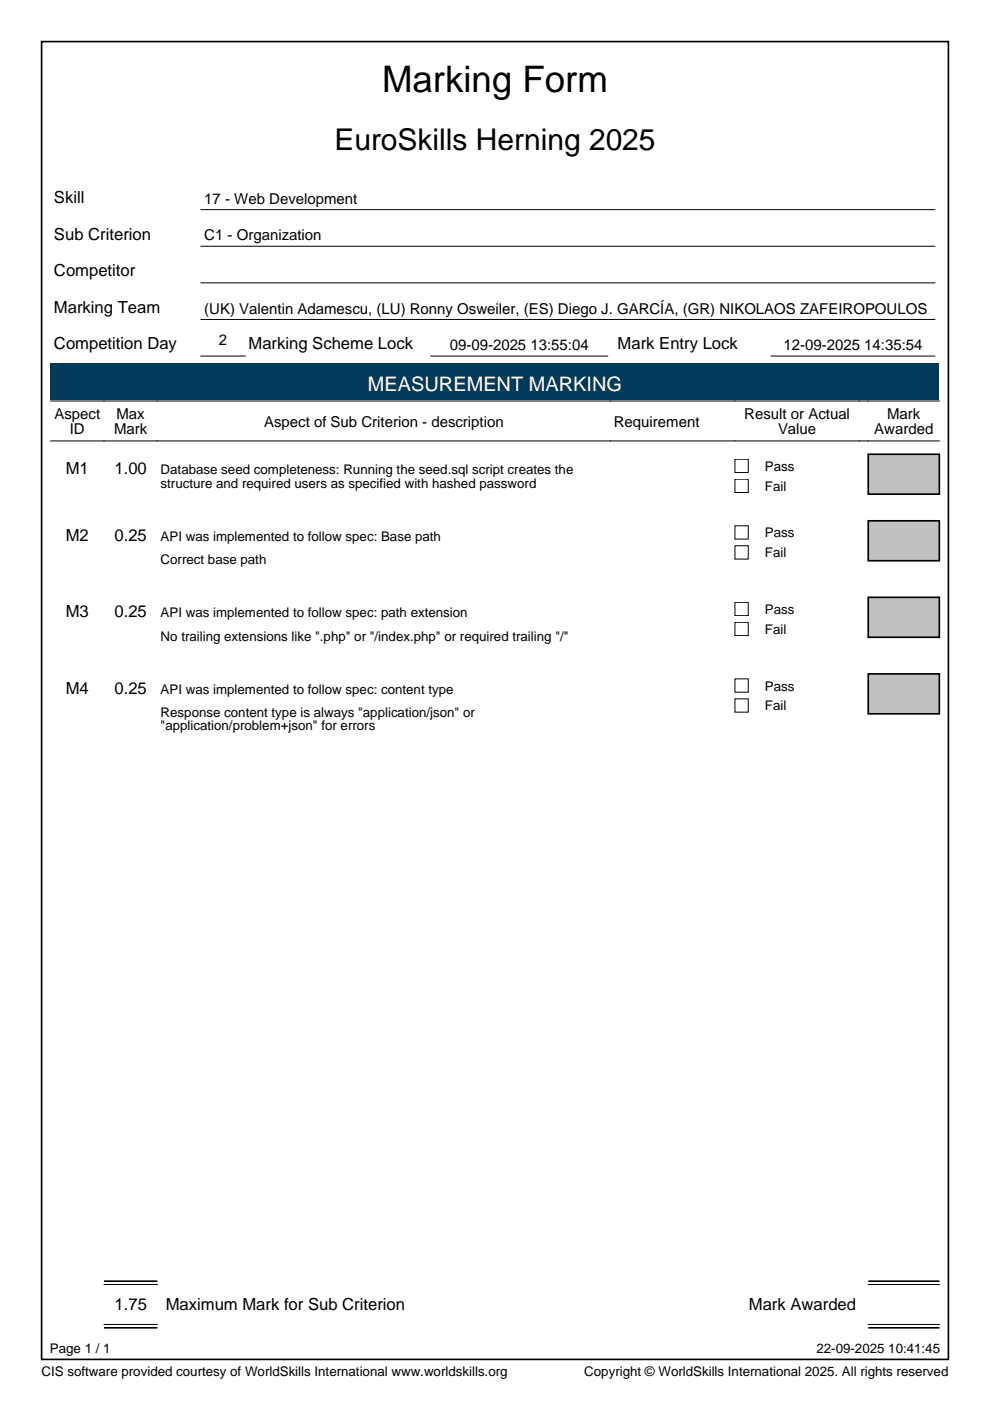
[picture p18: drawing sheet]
<svg xmlns="http://www.w3.org/2000/svg" width="210mm" height="297mm" viewBox="0 0 210 297" stroke-linecap="round" stroke-linejoin="round" font-family="sans-serif">
<defs><g id="words">
<text font-size="7.8" x="81" y="19.4">Marking Form</text>
<text font-size="6.3" x="70.9" y="31.7">EuroSkills Herning 2025</text>
<text font-size="4.2" fill="#fff" x="78" y="82.9">MEASUREMENT MARKING</text>
<g font-size="3.5">
<text x="11.4" y="43">Skill</text>
<text x="11.4" y="50.8">Sub Criterion</text>
<text x="11.4" y="58.6">Competitor</text>
<text x="11.4" y="66.3">Marking Team</text>
<text x="11.4" y="74.1">Competition Day</text>
<text x="52.7" y="74.1">Marking Scheme Lock</text>
<text x="131" y="74.1">Mark Entry Lock</text>
<text x="13.9" y="100.5">M1</text>
<text x="24.3" y="100.5">1.00</text>
<text x="13.9" y="114.7">M2</text>
<text x="24.3" y="114.7">0.25</text>
<text x="13.9" y="130.9">M3</text>
<text x="24.3" y="130.9">0.25</text>
<text x="13.9" y="147.1">M4</text>
<text x="24.3" y="147.1">0.25</text>
<text x="24.3" y="277.8">1.75</text>
<text x="35.1" y="277.8">Maximum Mark for Sub Criterion</text>
<text x="158.8" y="277.8">Mark Awarded</text>
</g>
<g font-size="3.2">
<text x="43.3" y="43.2">17 - Web Development</text>
<text x="43.3" y="51">C1 - Organization</text>
<text x="43.3" y="66.5">(UK) Valentin Adamescu, (LU) Ronny Osweiler, (ES) Diego J. GARCÍA, (GR) NIKOLAOS ZAFEIROPOULOS</text>
<text x="46.4" y="73.2">2</text>
<text x="95.4" y="74.3">09-09-2025 13:55:04</text>
<text x="166.1" y="74.3">12-09-2025 14:35:54</text>
<text x="11.5" y="88.9">Aspect</text>
<text x="24.7" y="88.9">Max</text>
<text x="157.8" y="88.9">Result or Actual</text>
<text x="188.1" y="88.9">Mark</text>
<text x="14.8" y="92.1">ID</text>
<text x="24.2" y="92.1">Mark</text>
<text x="56" y="90.5">Aspect of Sub Criterion - description</text>
<text x="130.2" y="90.5">Requirement</text>
<text x="165" y="92.1">Value</text>
<text x="185.4" y="92.1">Awarded</text>
</g>
<g font-size="2.8">
<text x="34.1" y="100.5">Database seed completeness: Running the seed.sql script creates the</text>
<text x="162.2" y="99.8">Pass</text>
<text x="34.1" y="103.4">structure and required users as specified with hashed password</text>
<text x="162.2" y="104.1">Fail</text>
<text x="162.2" y="113.9">Pass</text>
<text x="34.1" y="114.7">API was implemented to follow spec: Base path</text>
<text x="34.1" y="119.6">Correct base path</text>
<text x="162.2" y="118.2">Fail</text>
<text x="34.1" y="130.9">API was implemented to follow spec: path extension</text>
<text x="162.2" y="130.2">Pass</text>
<text x="34.1" y="135.8">No trailing extensions like &quot;.php&quot; or &quot;/index.php&quot; or required trailing &quot;/&quot;</text>
<text x="162.2" y="134.4">Fail</text>
<text x="34.1" y="147.1">API was implemented to follow spec: content type</text>
<text x="162.2" y="146.4">Pass</text>
<text x="34.1" y="152">Response content type is always &quot;application/json&quot; or</text>
<text x="34.1" y="154.9">&quot;application/problem+json&quot; for errors</text>
<text x="162.2" y="150.6">Fail</text>
<text x="10.6" y="286.8">Page 1 / 1</text>
<text x="173.1" y="286.8">22-09-2025 10:41:45</text>
<text x="8.8" y="291.7">CIS software provided courtesy of WorldSkills International www.worldskills.org</text>
<text x="123.9" y="291.7">Copyright © WorldSkills International 2025. All rights reserved</text>
</g>
</g></defs>
<path d="M10.7 76.9h188.5v7.8h-188.5z" fill="#003b5c"/>
<g fill="#c0c0c0">
<path d="M184.1 96.3h15.1v8.5h-15.1z"/>
<path d="M184.1 110.4h15.1v8.5h-15.1z"/>
<path d="M184.1 126.6h15.1v8.5h-15.1z"/>
<path d="M184.1 142.9h15.1v8.4h-15.1z"/>
</g>
<g fill="none" stroke="#000" stroke-width=".21">
<path d="M42.6 44.4h155.6M42.6 52.2h155.6M42.6 60h155.6M42.6 67.7h155.6M42.6 75.5h9.4M91.3 75.5h37.5M163.5 75.5h34.7M10.7 93.5h188.5M10.7 85h188.5M155.8 97.4h2.8v2.8h-2.8zM155.8 101.6h2.8v2.8h-2.8zM155.8 111.5h2.8v2.8h-2.8z"/>
<path d="M155.8 115.7h2.8v2.8h-2.8zM155.8 127.7h2.8v2.8h-2.8zM155.8 131.9h2.8v2.9h-2.8zM155.8 143.9h2.8v2.9h-2.8zM155.8 148.2h2.8v2.8h-2.8zM22.1 272.3h11.3M184.1 272.3h15.1M22.1 280.8h11.3M184.1 280.8h15.1"/>
</g>
<path d="M8.8 8.8h192.3v279.4h-192.3zM184.1 96.3h15.1v8.5h-15.1zM184.1 110.4h15.1v8.5h-15.1zM184.1 126.6h15.1v8.5h-15.1zM184.1 142.9h15.1v8.4h-15.1zM22.1 271.6h11.3M184.1 271.6h15.1M22.1 281.5h11.3M184.1 281.5h15.1" fill="none" stroke="#000" stroke-width=".35"/>
<use href="#words"/>
</svg>
